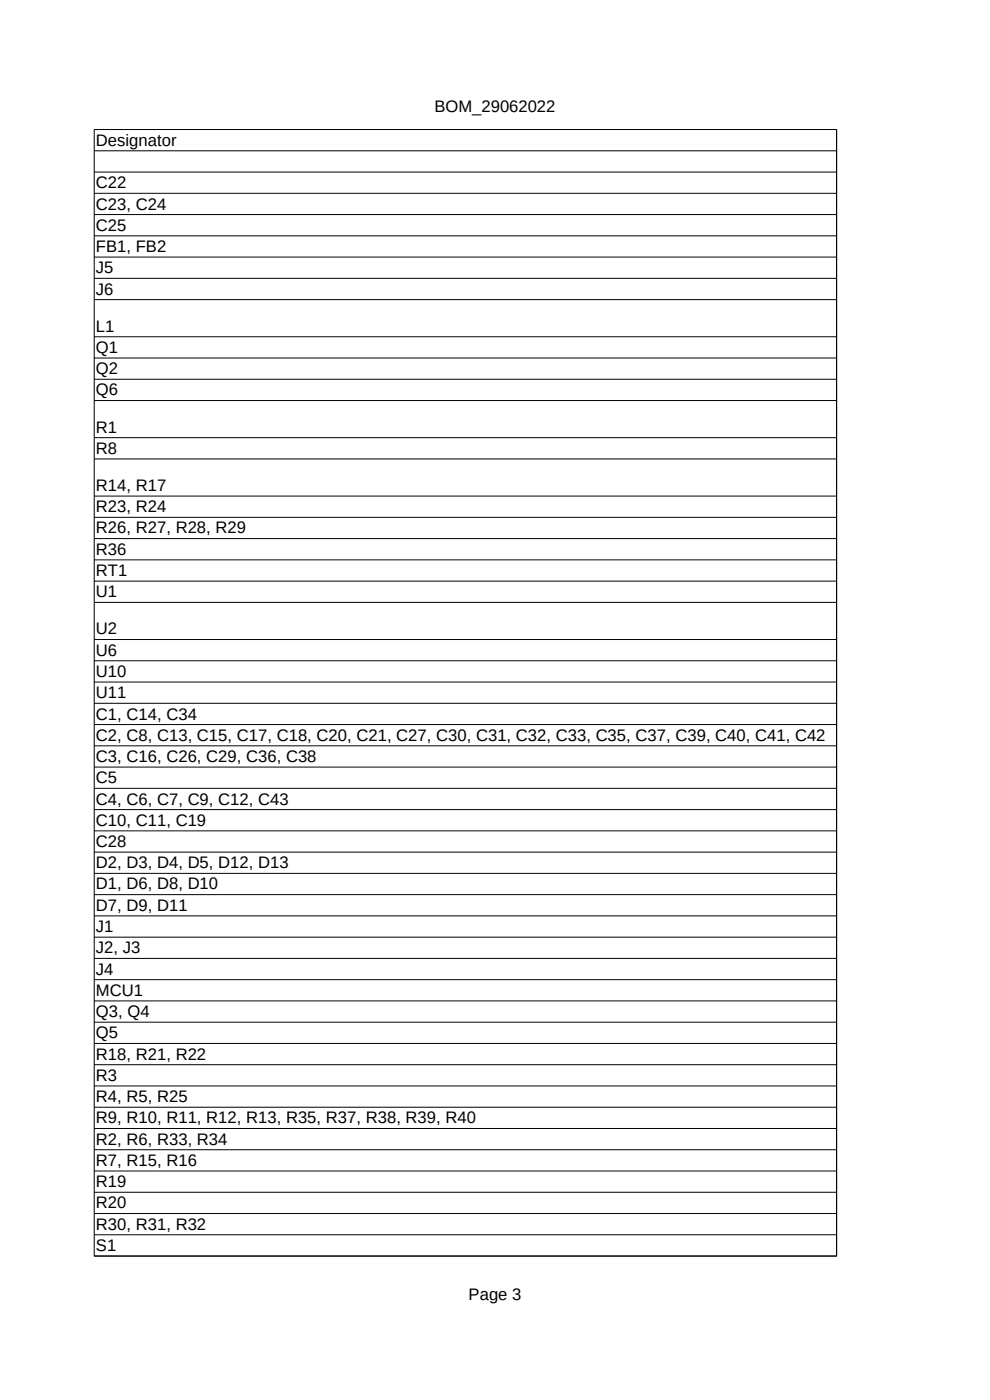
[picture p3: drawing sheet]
<svg xmlns="http://www.w3.org/2000/svg" width="210mm" height="297mm" viewBox="0 0 210 297" stroke-linecap="round" stroke-linejoin="round" font-family="sans-serif">
<defs><g id="words">
<g font-size="3.5">
<text x="92.2" y="23.7">BOM_29062022</text>
<text x="20.4" y="30.9">Designator</text>
<text x="20.4" y="39.9">C22</text>
<text x="20.4" y="44.5">C23, C24</text>
<text x="20.4" y="49">C25</text>
<text x="20.4" y="53.5">FB1, FB2</text>
<text x="20.4" y="58">J5</text>
<text x="20.4" y="62.5">J6</text>
<text x="20.4" y="70.3">L1</text>
<text x="20.4" y="74.9">Q1</text>
<text x="20.4" y="79.4">Q2</text>
<text x="20.4" y="83.9">Q6</text>
<text x="20.4" y="91.8">R1</text>
<text x="20.4" y="96.3">R8</text>
<text x="20.4" y="104.2">R14, R17</text>
<text x="20.4" y="108.7">R23, R24</text>
<text x="20.4" y="113.2">R26, R27, R28, R29</text>
<text x="20.4" y="117.7">R36</text>
<text x="20.4" y="122.2">RT1</text>
<text x="20.4" y="126.7">U1</text>
<text x="20.4" y="134.6">U2</text>
<text x="20.4" y="139.1">U6</text>
<text x="20.4" y="143.6">U10</text>
<text x="20.4" y="148.1">U11</text>
<text x="20.4" y="152.7">C1, C14, C34</text>
<text x="20.4" y="157.1">C2, C8, C13, C15, C17, C18, C20, C21, C27, C30, C31, C32, C33, C35, C37, C39, C40, C41, C42</text>
<text x="20.4" y="161.6">C3, C16, C26, C29, C36, C38</text>
<text x="20.4" y="166.2">C5</text>
<text x="20.4" y="170.7">C4, C6, C7, C9, C12, C43</text>
<text x="20.4" y="175.2">C10, C11, C19</text>
<text x="20.4" y="179.7">C28</text>
<text x="20.4" y="184.2">D2, D3, D4, D5, D12, D13</text>
<text x="20.4" y="188.7">D1, D6, D8, D10</text>
<text x="20.4" y="193.2">D7, D9, D11</text>
<text x="20.4" y="197.7">J1</text>
<text x="20.4" y="202.3">J2, J3</text>
<text x="20.4" y="206.8">J4</text>
<text x="20.4" y="211.2">MCU1</text>
<text x="20.4" y="215.8">Q3, Q4</text>
<text x="20.4" y="220.3">Q5</text>
<text x="20.4" y="224.8">R18, R21, R22</text>
<text x="20.4" y="229.3">R3</text>
<text x="20.4" y="233.8">R4, R5, R25</text>
<text x="20.4" y="238.3">R9, R10, R11, R12, R13, R35, R37, R38, R39, R40</text>
<text x="20.4" y="242.8">R2, R6, R33, R34</text>
<text x="20.4" y="247.3">R7, R15, R16</text>
<text x="20.4" y="251.9">R19</text>
<text x="20.4" y="256.4">R20</text>
<text x="20.4" y="260.9">R30, R31, R32</text>
<text x="20.4" y="265.4">S1</text>
<text x="99.4" y="275.7">Page 3</text>
</g>
</g></defs>
<g fill="none" stroke="#000" stroke-width=".21">
<path d="M20 32h157.5M20 36.5h157.5M177.5 27.5v239M177.5 27.5h-157.5v239M20 41h157.5M20 45.5h157.5M20 50h157.5M20 54.5h157.5M20 59.1h157.5M20 63.6h157.5M20 71.4h157.5M20 76h157.5"/>
<path d="M20 80.5h157.5M20 85h157.5M20 92.9h157.5M20 97.4h157.5M20 105.2h157.5M20 109.8h157.5M20 114.3h157.5M20 118.8h157.5M20 123.3h157.5M20 127.8h157.5M20 135.7h157.5M20 140.2h157.5"/>
<path d="M20 144.7h157.5M20 149.2h157.5M20 153.7h157.5M20 158.2h157.5M20 162.7h157.5M20 167.2h157.5M20 171.8h157.5M20 176.3h157.5M20 180.8h157.5M20 185.3h157.5M20 189.8h157.5M20 194.3h157.5"/>
<path d="M20 198.8h157.5M20 203.3h157.5M20 207.8h157.5M20 212.3h157.5M20 216.9h157.5M20 221.4h157.5M20 225.9h157.5M20 230.4h157.5M20 234.9h157.5M20 239.4h157.5M20 243.9h157.5M20 248.4h157.5"/>
<path d="M20 252.9h157.5M20 257.4h157.5M20 262h157.5M20 266.5h157.5"/>
</g>
<use href="#words"/>
</svg>
